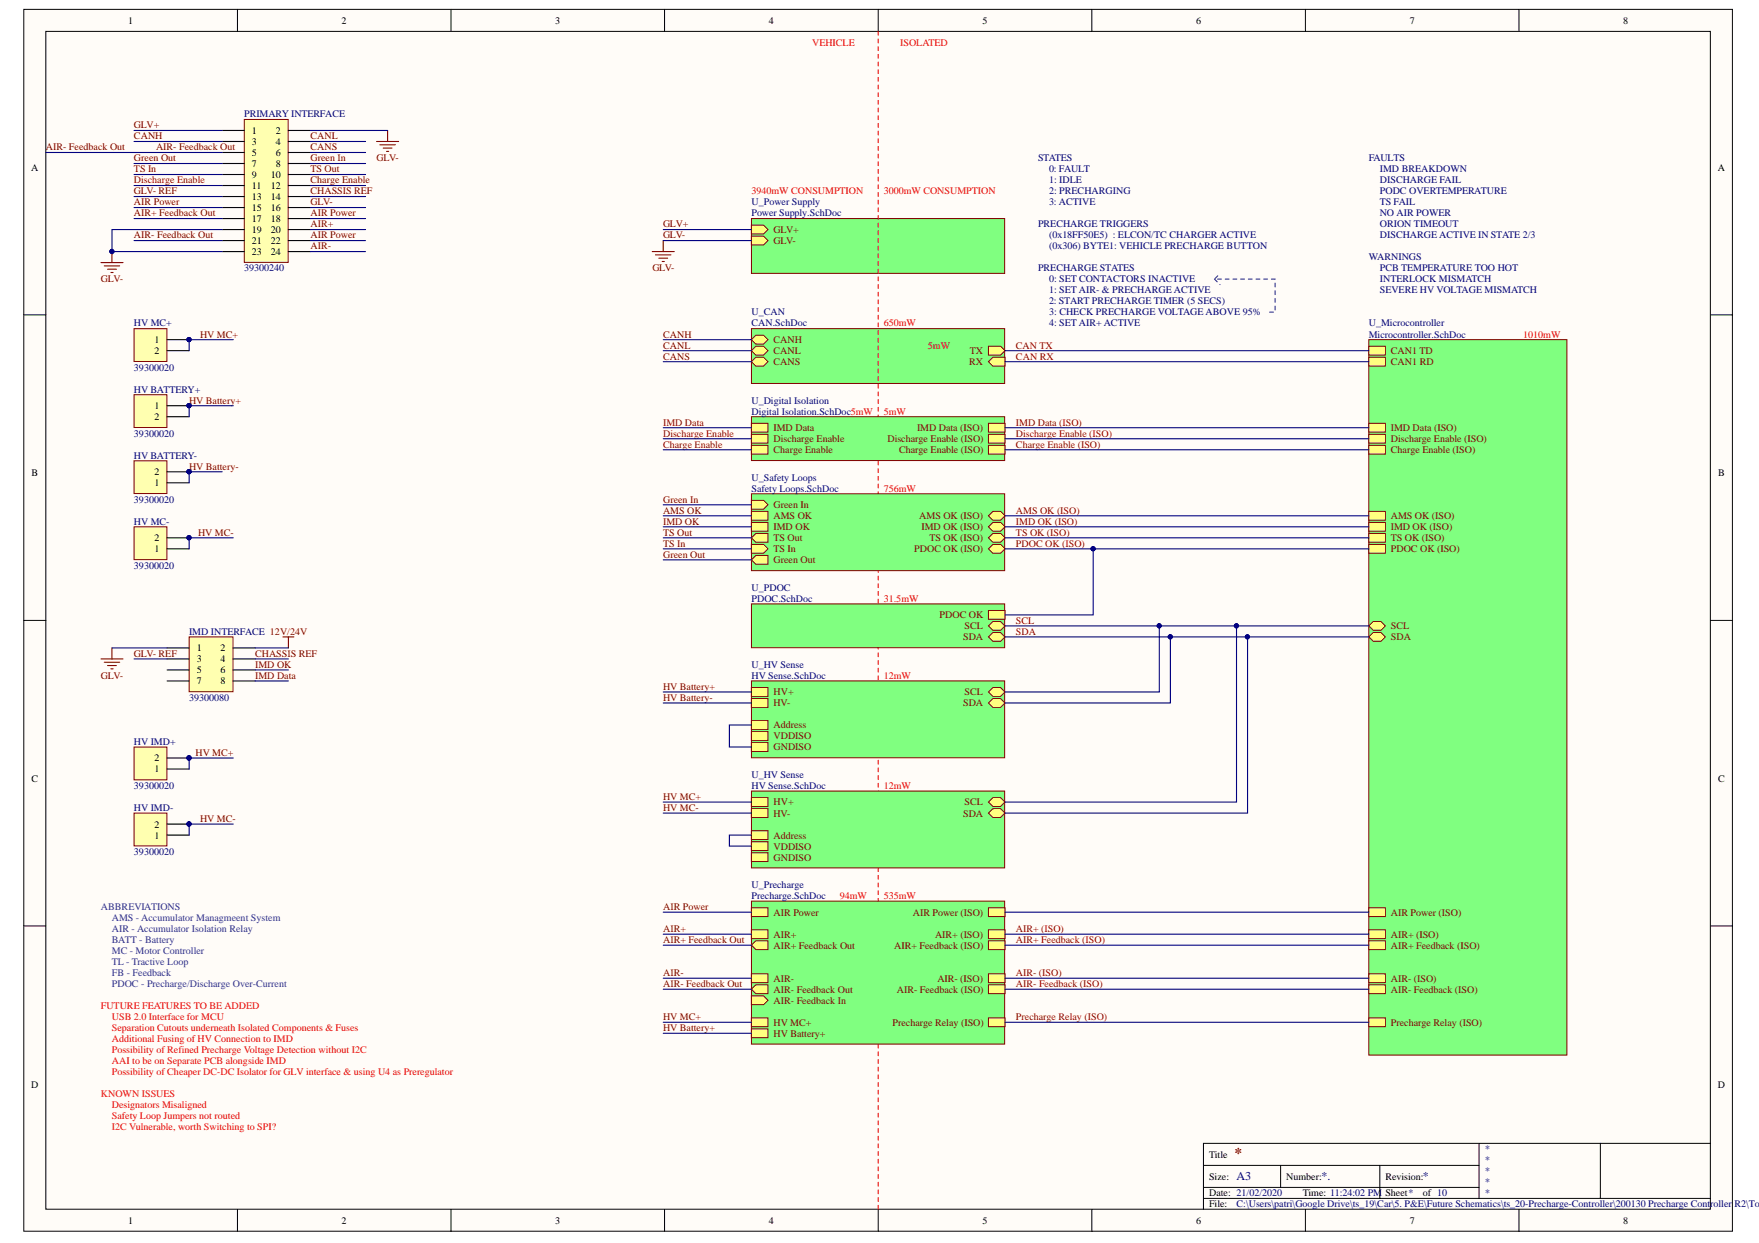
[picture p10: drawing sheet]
<svg xmlns="http://www.w3.org/2000/svg" width="297mm" height="210mm" viewBox="0 0 297 210" stroke-linecap="round" stroke-linejoin="round" font-family="sans-serif">
<defs><g id="words">
<text font-size="2.5" fill="#800000" x="208.4" y="195.5">*</text>
<g font-size="2" fill="#000080">
<text x="208.8" y="199.3">A3</text>
<text x="223.2" y="199.3">*.</text>
<text x="240.3" y="199.3">*</text>
</g>
<g font-size="1.7">
<text x="21.7" y="4">1</text>
<text x="57.7" y="4">2</text>
<text x="93.8" y="4">3</text>
<text x="129.8" y="4">4</text>
<text x="165.9" y="4">5</text>
<text x="202" y="4">6</text>
<text x="238" y="4">7</text>
<text x="274.1" y="4">8</text>
<text x="42.5" y="22.6">1</text>
<text x="46.6" y="22.6">2</text>
<text x="5.3" y="28.9">A</text>
<text x="42.5" y="24.5">3</text>
<text x="42.5" y="26.3">5</text>
<text x="42.5" y="28.2">7</text>
<text x="46.6" y="24.5">4</text>
<text x="46.6" y="26.3">6</text>
<text x="46.6" y="28.2">8</text>
<text x="290.1" y="28.9">A</text>
<text x="42.5" y="30">9</text>
<text x="42.5" y="31.9">11</text>
<text x="42.5" y="33.7">13</text>
<text x="42.5" y="35.6">15</text>
<text x="45.7" y="30">10</text>
<text x="45.7" y="31.9">12</text>
<text x="45.7" y="33.7">14</text>
<text x="45.7" y="35.6">16</text>
<text x="42.5" y="37.5">17</text>
<text x="42.5" y="39.3">19</text>
<text x="42.5" y="41.2">21</text>
<text x="45.7" y="37.5">18</text>
<text x="45.7" y="39.3">20</text>
<text x="45.7" y="41.2">22</text>
<text x="42.5" y="43">23</text>
<text x="45.7" y="43">24</text>
<text x="26.1" y="57.9">1</text>
<text x="26.1" y="59.8">2</text>
<text x="26.1" y="69.1">1</text>
<text x="26.1" y="71">2</text>
<text x="5.3" y="80.5">B</text>
<text x="26.1" y="82.1">1</text>
<text x="26.1" y="80.2">2</text>
<text x="290.2" y="80.5">B</text>
<text x="26.1" y="93.3">1</text>
<text x="26.1" y="91.4">2</text>
<text x="33.2" y="110">1</text>
<text x="33.2" y="111.8">3</text>
<text x="33.2" y="113.7">5</text>
<text x="37.3" y="110">2</text>
<text x="37.3" y="111.8">4</text>
<text x="37.3" y="113.7">6</text>
<text x="33.2" y="115.5">7</text>
<text x="37.3" y="115.5">8</text>
<text x="26.1" y="130.4">1</text>
<text x="26.1" y="128.6">2</text>
<text x="5.3" y="132.1">C</text>
<text x="290.2" y="132.1">C</text>
<text x="26.1" y="141.6">1</text>
<text x="26.1" y="139.7">2</text>
<text x="5.3" y="183.7">D</text>
<text x="290.1" y="183.7">D</text>
<text x="204.2" y="195.5">Title</text>
<text x="204.2" y="199.2">Size:</text>
<text x="204.2" y="202">Date: 21/02/2020</text>
<text x="204.2" y="203.9">File:</text>
<text x="217.2" y="199.2">Number:</text>
<text x="220" y="202">Time: 11:24:02 PM</text>
<text x="233.9" y="199.2">Revision:</text>
<text x="233.9" y="202">Sheet*</text>
<text x="240.3" y="202">of 10</text>
<text x="21.7" y="206.6">1</text>
<text x="57.7" y="206.6">2</text>
<text x="93.8" y="206.6">3</text>
<text x="129.8" y="206.6">4</text>
<text x="165.9" y="206.6">5</text>
<text x="202" y="206.6">6</text>
<text x="238" y="206.6">7</text>
<text x="274.1" y="206.6">8</text>
</g>
<g font-size="1.7" fill="#f00">
<text x="137.1" y="7.7">VEHICLE</text>
<text x="152" y="7.7">ISOLATED</text>
<text x="126.9" y="32.8">3940mW CONSUMPTION</text>
<text x="149.2" y="32.8">3000mW CONSUMPTION</text>
<text x="149.2" y="55.1">650mW</text>
<text x="156.7" y="58.9">5mW</text>
<text x="257.2" y="57">1010mW</text>
<text x="149.2" y="70">5mW</text>
<text x="149.2" y="83">756mW</text>
<text x="149.2" y="101.6">31.5mW</text>
<text x="149.2" y="114.6">12mW</text>
<text x="149.2" y="133.2">12mW</text>
<text x="141.8" y="151.8">94mW</text>
<text x="149.2" y="151.8">535mW</text>
<text x="17" y="170.4">FUTURE FEATURES TO BE ADDED</text>
<text x="18.9" y="172.3">USB 2.0 Interface for MCU</text>
<text x="18.9" y="174.1">Separation Cutouts underneath Isolated Components &amp; Fuses</text>
<text x="18.9" y="176">Additional Fusing of HV Connection to IMD</text>
<text x="18.9" y="177.8">Possibility of Refined Precharge Voltage Detection without I2C</text>
<text x="18.9" y="179.7">AAI to be on Separate PCB alongside IMD</text>
<text x="17" y="185.3">KNOWN ISSUES</text>
<text x="18.9" y="181.6">Possibility of Cheaper DC-DC Isolator for GLV interface &amp; using U4 as Preregulator</text>
<text x="18.9" y="187.1">Designators Misaligned</text>
<text x="18.9" y="189">Safety Loop Jumpers not routed</text>
<text x="18.9" y="190.8">I2C Vulnerable, worth Switching to SPI?</text>
</g>
<g font-size="1.7" fill="#800000">
<text x="22.6" y="21.7">GLV+</text>
<text x="22.6" y="23.5">CANH</text>
<text x="52.4" y="23.5">CANL</text>
<text x="7.7" y="25.4">AIR- Feedback Out</text>
<text x="22.6" y="27.2">Green Out</text>
<text x="22.6" y="29.1">TS In</text>
<text x="26.3" y="25.4">AIR- Feedback Out</text>
<text x="52.4" y="27.2">Green In</text>
<text x="52.4" y="29.1">TS Out</text>
<text x="52.4" y="25.4">CANS</text>
<text x="63.6" y="27.2">GLV-</text>
<text x="22.6" y="32.8">GLV- REF</text>
<text x="22.6" y="34.7">AIR Power</text>
<text x="52.4" y="31">Charge Enable</text>
<text x="52.4" y="32.8">CHASSIS REF</text>
<text x="52.4" y="34.7">GLV-</text>
<text x="22.6" y="36.5">AIR+ Feedback Out</text>
<text x="22.6" y="40.2">AIR- Feedback Out</text>
<text x="52.4" y="36.5">AIR Power</text>
<text x="52.4" y="38.4">AIR+</text>
<text x="52.4" y="40.2">AIR Power</text>
<text x="112" y="38.4">GLV+</text>
<text x="112" y="40.2">GLV-</text>
<text x="130.6" y="39.3">GLV+</text>
<text x="130.6" y="41.2">GLV-</text>
<text x="17" y="47.7">GLV-</text>
<text x="52.4" y="42.1">AIR-</text>
<text x="110.2" y="45.8">GLV-</text>
<text x="33.8" y="57">HV MC+</text>
<text x="112" y="57">CANH</text>
<text x="112" y="58.9">CANL</text>
<text x="130.6" y="57.9">CANH</text>
<text x="130.6" y="59.8">CANL</text>
<text x="163.7" y="59.8">TX</text>
<text x="234.9" y="59.8">CAN1 TD</text>
<text x="112" y="60.7">CANS</text>
<text x="130.6" y="61.7">CANS</text>
<text x="163.7" y="61.7">RX</text>
<text x="234.9" y="61.7">CAN1 RD</text>
<text x="31.9" y="68.2">HV Battery+</text>
<text x="130.6" y="72.8">IMD Data</text>
<text x="130.6" y="74.7">Discharge Enable</text>
<text x="130.6" y="76.5">Charge Enable</text>
<text x="149.9" y="74.7">Discharge Enable (ISO)</text>
<text x="151.8" y="76.5">Charge Enable (ISO)</text>
<text x="154.9" y="72.8">IMD Data (ISO)</text>
<text x="234.9" y="72.8">IMD Data (ISO)</text>
<text x="234.9" y="74.7">Discharge Enable (ISO)</text>
<text x="234.9" y="76.5">Charge Enable (ISO)</text>
<text x="31.9" y="79.3">HV Battery-</text>
<text x="112" y="84.9">Green In</text>
<text x="112" y="86.7">AMS OK</text>
<text x="112" y="88.6">IMD OK</text>
<text x="130.6" y="87.7">AMS OK</text>
<text x="130.6" y="85.8">Green In</text>
<text x="130.6" y="89.5">IMD OK</text>
<text x="155.2" y="87.7">AMS OK (ISO)</text>
<text x="155.6" y="89.5">IMD OK (ISO)</text>
<text x="234.9" y="89.5">IMD OK (ISO)</text>
<text x="234.9" y="87.7">AMS OK (ISO)</text>
<text x="33.5" y="90.5">HV MC-</text>
<text x="112" y="94.2">Green Out</text>
<text x="112" y="90.5">TS Out</text>
<text x="112" y="92.3">TS In</text>
<text x="130.6" y="91.4">TS Out</text>
<text x="130.6" y="93.3">TS In</text>
<text x="130.6" y="95.1">Green Out</text>
<text x="154.4" y="93.3">PDOC OK (ISO)</text>
<text x="156.9" y="91.4">TS OK (ISO)</text>
<text x="234.9" y="93.3">PDOC OK (ISO)</text>
<text x="234.9" y="91.4">TS OK (ISO)</text>
<text x="158.7" y="104.4">PDOC OK</text>
<text x="162.9" y="106.3">SCL</text>
<text x="234.9" y="106.3">SCL</text>
<text x="22.6" y="110.9">GLV- REF</text>
<text x="43.1" y="112.8">IMD OK</text>
<text x="43.1" y="110.9">CHASSIS REF</text>
<text x="162.6" y="108.1">SDA</text>
<text x="234.9" y="108.1">SDA</text>
<text x="17" y="114.6">GLV-</text>
<text x="43.1" y="114.6">IMD Data</text>
<text x="112" y="116.5">HV Battery+</text>
<text x="112" y="118.3">HV Battery-</text>
<text x="130.6" y="117.4">HV+</text>
<text x="130.6" y="119.3">HV-</text>
<text x="162.6" y="119.3">SDA</text>
<text x="162.9" y="117.4">SCL</text>
<text x="130.6" y="123">Address</text>
<text x="130.6" y="124.8">VDDISO</text>
<text x="33" y="127.6">HV MC+</text>
<text x="130.6" y="126.7">GNDISO</text>
<text x="112" y="135.1">HV MC+</text>
<text x="112" y="137">HV MC-</text>
<text x="130.6" y="136">HV+</text>
<text x="130.6" y="137.9">HV-</text>
<text x="162.6" y="137.9">SDA</text>
<text x="162.9" y="136">SCL</text>
<text x="33.8" y="138.8">HV MC-</text>
<text x="130.6" y="141.6">Address</text>
<text x="130.6" y="143.5">VDDISO</text>
<text x="130.6" y="145.3">GNDISO</text>
<text x="112" y="153.7">AIR Power</text>
<text x="130.6" y="154.6">AIR Power</text>
<text x="154.1" y="154.6">AIR Power (ISO)</text>
<text x="234.9" y="154.6">AIR Power (ISO)</text>
<text x="112" y="157.4">AIR+</text>
<text x="112" y="159.3">AIR+ Feedback Out</text>
<text x="130.6" y="158.3">AIR+</text>
<text x="130.6" y="160.2">AIR+ Feedback Out</text>
<text x="151" y="160.2">AIR+ Feedback (ISO)</text>
<text x="157.9" y="158.3">AIR+ (ISO)</text>
<text x="234.9" y="160.2">AIR+ Feedback (ISO)</text>
<text x="234.9" y="158.3">AIR+ (ISO)</text>
<text x="112" y="164.8">AIR-</text>
<text x="112" y="166.7">AIR- Feedback Out</text>
<text x="130.6" y="167.6">AIR- Feedback Out</text>
<text x="130.6" y="165.8">AIR-</text>
<text x="151.4" y="167.6">AIR- Feedback (ISO)</text>
<text x="158.3" y="165.8">AIR- (ISO)</text>
<text x="234.9" y="167.6">AIR- Feedback (ISO)</text>
<text x="234.9" y="165.8">AIR- (ISO)</text>
<text x="112" y="172.3">HV MC+</text>
<text x="130.6" y="169.5">AIR- Feedback In</text>
<text x="130.6" y="173.2">HV MC+</text>
<text x="150.7" y="173.2">Precharge Relay (ISO)</text>
<text x="234.9" y="173.2">Precharge Relay (ISO)</text>
<text x="112" y="174.1">HV Battery+</text>
<text x="130.6" y="175.1">HV Battery+</text>
</g>
<g font-size="1.7" fill="#000080">
<text x="41.2" y="19.8">PRIMARY INTERFACE</text>
<text x="175.3" y="27.2">STATES</text>
<text x="177.2" y="29.1">0: FAULT</text>
<text x="231.2" y="27.2">FAULTS</text>
<text x="233" y="29.1">IMD BREAKDOWN</text>
<text x="126.9" y="34.7">U_Power Supply</text>
<text x="177.2" y="31">1: IDLE</text>
<text x="177.2" y="32.8">2: PRECHARGING</text>
<text x="177.2" y="34.7">3: ACTIVE</text>
<text x="233" y="31">DISCHARGE FAIL</text>
<text x="233" y="32.8">PODC OVERTEMPERATURE</text>
<text x="233" y="34.7">TS FAIL</text>
<text x="126.9" y="36.5">Power Supply.SchDoc</text>
<text x="175.3" y="38.4">PRECHARGE TRIGGERS</text>
<text x="177.2" y="40.2">(0x18FF50E5) : ELCON/TC CHARGER ACTIVE</text>
<text x="233" y="36.5">NO AIR POWER</text>
<text x="233" y="38.4">ORION TIMEOUT</text>
<text x="233" y="40.2">DISCHARGE ACTIVE IN STATE 2/3</text>
<text x="41.2" y="45.8">39300240</text>
<text x="175.3" y="45.8">PRECHARGE STATES</text>
<text x="177.2" y="47.7">0: SET CONTACTORS INACTIVE</text>
<text x="177.2" y="42.1">(0x306) BYTE1: VEHICLE PRECHARGE BUTTON</text>
<text x="231.2" y="44">WARNINGS</text>
<text x="233" y="45.8">PCB TEMPERATURE TOO HOT</text>
<text x="233" y="47.7">INTERLOCK MISMATCH</text>
<text x="126.9" y="53.3">U_CAN</text>
<text x="177.2" y="49.5">1: SET AIR- &amp; PRECHARGE ACTIVE</text>
<text x="177.2" y="51.4">2: START PRECHARGE TIMER (5 SECS)</text>
<text x="177.2" y="53.3">3: CHECK PRECHARGE VOLTAGE ABOVE 95%</text>
<text x="233" y="49.5">SEVERE HV VOLTAGE MISMATCH</text>
<text x="22.6" y="55.1">HV MC+</text>
<text x="126.9" y="55.1">CAN.SchDoc</text>
<text x="177.2" y="55.1">4: SET AIR+ ACTIVE</text>
<text x="231.2" y="55.1">U_Microcontroller</text>
<text x="231.2" y="57">Microcontroller.SchDoc</text>
<text x="22.6" y="62.6">39300020</text>
<text x="22.6" y="66.3">HV BATTERY+</text>
<text x="126.9" y="68.2">U_Digital Isolation</text>
<text x="126.9" y="70">Digital Isolation.SchDoc5mW</text>
<text x="22.6" y="73.7">39300020</text>
<text x="22.6" y="77.5">HV BATTERY-</text>
<text x="126.9" y="81.2">U_Safety Loops</text>
<text x="126.9" y="83">Safety Loops.SchDoc</text>
<text x="22.6" y="84.9">39300020</text>
<text x="22.6" y="88.6">HV MC-</text>
<text x="22.6" y="96">39300020</text>
<text x="126.9" y="99.8">U_PDOC</text>
<text x="126.9" y="101.6">PDOC.SchDoc</text>
<text x="31.9" y="107.2">IMD INTERFACE 12V/24V</text>
<text x="126.9" y="112.8">U_HV Sense</text>
<text x="31.9" y="118.3">39300080</text>
<text x="126.9" y="114.6">HV Sense.SchDoc</text>
<text x="22.6" y="125.8">HV IMD+</text>
<text x="126.9" y="131.3">U_HV Sense</text>
<text x="22.6" y="137">HV IMD-</text>
<text x="22.6" y="133.2">39300020</text>
<text x="126.9" y="133.2">HV Sense.SchDoc</text>
<text x="22.6" y="144.4">39300020</text>
<text x="126.9" y="150">U_Precharge</text>
<text x="126.9" y="151.8">Precharge.SchDoc</text>
<text x="250.7" y="194.6">*</text>
<text x="250.7" y="196.4">*</text>
<text x="208.8" y="203.9">C:\Users\patri\Google Drive\ts_19\Car\5. P&amp;E\Future Schematics\ts_20-Precharge-Controller\200130 Precharge Controller R2\Top</text>
<text x="250.7" y="198.3">*</text>
<text x="250.7" y="200.1">*</text>
<text x="250.7" y="202">*</text>
</g>
<g font-size="1.7" fill="#900">
<text x="22.6" y="31">Discharge Enable</text>
<text x="171.6" y="58.9">CAN TX</text>
<text x="171.6" y="60.7">CAN RX</text>
<text x="112" y="71.9">IMD Data</text>
<text x="171.6" y="71.9">IMD Data (ISO)</text>
<text x="112" y="73.7">Discharge Enable</text>
<text x="112" y="75.6">Charge Enable</text>
<text x="171.6" y="73.7">Discharge Enable (ISO)</text>
<text x="171.6" y="75.6">Charge Enable (ISO)</text>
<text x="171.6" y="86.7">AMS OK (ISO)</text>
<text x="171.6" y="88.6">IMD OK (ISO)</text>
<text x="171.6" y="90.5">TS OK (ISO)</text>
<text x="171.6" y="92.3">PDOC OK (ISO)</text>
<text x="171.6" y="105.3">SCL</text>
<text x="171.6" y="107.2">SDA</text>
<text x="171.6" y="157.4">AIR+ (ISO)</text>
<text x="171.6" y="159.3">AIR+ Feedback (ISO)</text>
<text x="171.6" y="164.8">AIR- (ISO)</text>
<text x="171.6" y="166.7">AIR- Feedback (ISO)</text>
<text x="171.6" y="172.3">Precharge Relay (ISO)</text>
</g>
<g font-size="1.7" fill="#1c4587">
<text x="17" y="153.7">ABBREVIATIONS</text>
<text x="18.9" y="155.5">AMS - Accumulator Managmeent System</text>
<text x="18.9" y="159.3">BATT - Battery</text>
<text x="18.9" y="161.1">MC - Motor Controller</text>
<text x="18.9" y="157.4">AIR - Accumulator Isolation Relay</text>
<text x="18.9" y="166.7">PDOC - Precharge/Discharge Over-Current</text>
<text x="18.9" y="163">TL - Tractive Loop</text>
<text x="18.9" y="164.8">FB - Feedback</text>
</g>
</g></defs>
<g fill="#fffcf8" stroke="#000" stroke-width=".17">
<path d="M4 1.6h288.5v206.3h-288.5z"/>
<path d="M7.7 5.3h281.1v198.9h-281.1z"/>
</g>
<g fill="none" stroke="#000" stroke-width=".17">
<path d="M40.1 1.6v3.7M76.2 1.6v3.7M112.2 1.6v3.7M148.3 1.6v3.7M184.4 1.6v3.7M220.4 1.6v3.7M256.5 1.6v3.7M4 53.2h3.7M288.9 53.2h3.7M4 104.8h3.7M288.9 104.8h3.7M4 156.4h3.7"/>
<path d="M288.9 156.4h3.7M203.2 196.8h46.6M216.3 196.8v3.7M233 196.8v5.6M249.8 193.1v9.3M270.2 193.1h-67v11.1M288.9 193.1h-18.7v9.3M40.1 204.2v3.8M76.2 204.2v3.8M112.2 204.2v3.8M148.3 204.2v3.8M184.4 204.2v3.8"/>
<path d="M203.2 202.4h85.7M203.2 200.5h46.6M220.4 204.2v3.8M256.5 204.2v3.8"/>
</g>
<path d="M126.9 55.5h42.8v9.3h-42.8z" fill="#80ff80" stroke="#800000" stroke-width=".17"/>
<path d="M126.9 57.4l.7-.8h1.3l.8 .8-.8 .7h-1.3z" fill-rule="evenodd" fill="#ffff80"/>
<path d="M126.9 57.4l.7-.8h1.3l.8 .8-.8 .7h-1.3z" fill="none" stroke="#800000" stroke-width=".17"/>
<path d="M126.9 59.2l.7-.7h1.3l.8 .7-.8 .8h-1.3z" fill-rule="evenodd" fill="#ffff80"/>
<path d="M126.9 59.2l.7-.7h1.3l.8 .7-.8 .8h-1.3z" fill="none" stroke="#800000" stroke-width=".17"/>
<path d="M126.9 61.1l.7-.8h1.3l.8 .8-.8 .7h-1.3z" fill-rule="evenodd" fill="#ffff80"/>
<path d="M126.9 61.1l.7-.8h1.3l.8 .8-.8 .7h-1.3z" fill="none" stroke="#800000" stroke-width=".17"/>
<path d="M166.9 61.1l.8-.8h2v1.5h-2z" fill-rule="evenodd" fill="#ffff80"/>
<path d="M166.9 61.1l.8-.8h2v1.5h-2z" fill="none" stroke="#800000" stroke-width=".17"/>
<path d="M166.9 58.5h2.1l.7 .7-.7 .8h-2.1z" fill-rule="evenodd" fill="#ffff80"/>
<path d="M166.9 58.5h2.1l.7 .7-.7 .8h-2.1z" fill="none" stroke="#800000" stroke-width=".17"/>
<path d="M126.9 36.9h42.8v9.3h-42.8z" fill="#80ff80" stroke="#800000" stroke-width=".17"/>
<path d="M126.9 38h2l.8 .8-.8 .7h-2z" fill-rule="evenodd" fill="#ffff80"/>
<path d="M126.9 38h2l.8 .8-.8 .7h-2z" fill="none" stroke="#800000" stroke-width=".17"/>
<path d="M126.9 39.9h2l.8 .7-.8 .8h-2z" fill-rule="evenodd" fill="#ffff80"/>
<path d="M126.9 39.9h2l.8 .7-.8 .8h-2z" fill="none" stroke="#800000" stroke-width=".17"/>
<path d="M148.3 5.3v198.9" fill="none" stroke="#f00" stroke-width=".19" stroke-dasharray=".6 .6"/>
<path d="M205.1 47.1l.9 1M214.4 52.7h.9v-5.6h-10.2l.9-.9" fill="none" stroke="#1c4587" stroke-width=".19" stroke-dasharray=".6 .6"/>
<path d="M22.6 66.7h5.6v5.5h-5.6z" fill="#ffffb0" stroke="#800000" stroke-width=".17"/>
<path d="M28.2 68.5h3.7M28.2 70.4h3.7" fill="none" stroke="#000" stroke-width=".19"/>
<circle cx="31.9" cy="68.5" r=".35" fill="#000080" stroke="#000080" stroke-width=".17"/>
<path d="M22.6 55.5h5.6v5.5h-5.6z" fill="#ffffb0" stroke="#800000" stroke-width=".17"/>
<path d="M28.2 57.4h3.7M28.2 59.2h3.7" fill="none" stroke="#000" stroke-width=".19"/>
<circle cx="31.9" cy="57.3" r=".35" fill="#000080" stroke="#000080" stroke-width=".17"/>
<path d="M31.9 107.6h7.5v9.2h-7.5z" fill="#ffffb0" stroke="#800000" stroke-width=".17"/>
<path d="M28.2 109.4h3.7M28.2 111.3h3.7M28.2 113.1h3.7M28.2 115h3.7M39.4 109.4h3.7M39.4 111.3h3.7M39.4 113.1h3.7M39.4 115h3.7" fill="none" stroke="#000" stroke-width=".19"/>
<path d="M22.6 77.8h5.6v5.5h-5.6z" fill="#ffffb0" stroke="#800000" stroke-width=".17"/>
<path d="M28.2 79.7h3.7M28.2 81.5h3.7" fill="none" stroke="#000" stroke-width=".19"/>
<circle cx="31.9" cy="79.6" r=".35" fill="#000080" stroke="#000080" stroke-width=".17"/>
<path d="M22.6 89h5.6v5.5h-5.6z" fill="#ffffb0" stroke="#800000" stroke-width=".17"/>
<path d="M28.2 92.7h3.7M28.2 90.8h3.7" fill="none" stroke="#000" stroke-width=".19"/>
<circle cx="31.9" cy="90.8" r=".35" fill="#000080" stroke="#000080" stroke-width=".17"/>
<path d="M22.6 137.3h5.6v5.5h-5.6z" fill="#ffffb0" stroke="#800000" stroke-width=".17"/>
<path d="M28.2 139.2h3.7M28.2 141h3.7" fill="none" stroke="#000" stroke-width=".19"/>
<circle cx="31.9" cy="139.1" r=".35" fill="#000080" stroke="#000080" stroke-width=".17"/>
<path d="M22.6 126.1h5.6v5.6h-5.6z" fill="#ffffb0" stroke="#800000" stroke-width=".17"/>
<path d="M28.2 129.9h3.7M28.2 128h3.7" fill="none" stroke="#000" stroke-width=".19"/>
<circle cx="31.9" cy="128" r=".35" fill="#000080" stroke="#000080" stroke-width=".17"/>
<path d="M41.3 20.2h7.4v24.1h-7.4z" fill="#ffffb0" stroke="#800000" stroke-width=".17"/>
<g fill="none" stroke="#000" stroke-width=".19">
<path d="M37.5 22h3.8M37.5 23.9h3.8M37.5 25.8h3.8M37.5 27.6h3.8M37.5 29.5h3.8M37.5 31.3h3.8M37.5 33.2h3.8M37.5 35h3.8M37.5 36.9h3.8M37.5 38.8h3.8M48.7 22h3.7M48.7 23.9h3.7"/>
<path d="M48.7 25.8h3.7M48.7 27.6h3.7M48.7 29.5h3.7M48.7 31.3h3.7M48.7 33.2h3.7M48.7 35h3.7M48.7 36.9h3.7M48.7 38.8h3.7M37.5 40.6h3.8M37.5 42.5h3.8M48.7 40.6h3.7M48.7 42.5h3.7"/>
</g>
<g fill="#000080" stroke="#000080" stroke-width=".17">
<circle cx="31.9" cy="68.5" r=".35"/>
<circle cx="31.9" cy="79.6" r=".35"/>
</g>
<path d="M126.9 83.4h42.8v13h-42.8z" fill="#80ff80" stroke="#800000" stroke-width=".17"/>
<path d="M126.9 86.4h2.8v1.4h-2.8z" fill-rule="evenodd" fill="#ffff80"/>
<path d="M126.9 86.4h2.8v1.4h-2.8z" fill="none" stroke="#800000" stroke-width=".17"/>
<path d="M166.9 89l.8-.8h1.3l.7 .8-.7 .7h-1.3z" fill-rule="evenodd" fill="#ffff80"/>
<path d="M166.9 89l.8-.8h1.3l.7 .8-.7 .7h-1.3z" fill="none" stroke="#800000" stroke-width=".17"/>
<path d="M166.9 87.1l.8-.7h1.3l.7 .7-.7 .7h-1.3z" fill-rule="evenodd" fill="#ffff80"/>
<path d="M166.9 87.1l.8-.7h1.3l.7 .7-.7 .7h-1.3z" fill="none" stroke="#800000" stroke-width=".17"/>
<path d="M166.9 92.7l.8-.8h1.3l.7 .8-.7 .7h-1.3z" fill-rule="evenodd" fill="#ffff80"/>
<path d="M166.9 92.7l.8-.8h1.3l.7 .8-.7 .7h-1.3z" fill="none" stroke="#800000" stroke-width=".17"/>
<path d="M166.9 90.8l.8-.7h1.3l.7 .7-.7 .8h-1.3z" fill-rule="evenodd" fill="#ffff80"/>
<path d="M166.9 90.8l.8-.7h1.3l.7 .7-.7 .8h-1.3z" fill="none" stroke="#800000" stroke-width=".17"/>
<path d="M126.9 84.5h2l.8 .7-.8 .8h-2z" fill-rule="evenodd" fill="#ffff80"/>
<path d="M126.9 84.5h2l.8 .7-.8 .8h-2z" fill="none" stroke="#800000" stroke-width=".17"/>
<path d="M126.9 88.2h2.8v1.5h-2.8z" fill-rule="evenodd" fill="#ffff80"/>
<path d="M126.9 88.2h2.8v1.5h-2.8z" fill="none" stroke="#800000" stroke-width=".17"/>
<path d="M126.9 90.8l.7-.7h2.1v1.5h-2.1z" fill-rule="evenodd" fill="#ffff80"/>
<path d="M126.9 90.8l.7-.7h2.1v1.5h-2.1z" fill="none" stroke="#800000" stroke-width=".17"/>
<path d="M126.9 91.9h2l.8 .8-.8 .7h-2z" fill-rule="evenodd" fill="#ffff80"/>
<path d="M126.9 91.9h2l.8 .8-.8 .7h-2z" fill="none" stroke="#800000" stroke-width=".17"/>
<path d="M126.9 94.5l.7-.7h2.1v1.5h-2.1z" fill-rule="evenodd" fill="#ffff80"/>
<path d="M126.9 94.5l.7-.7h2.1v1.5h-2.1z" fill="none" stroke="#800000" stroke-width=".17"/>
<path d="M126.9 115h42.8v13h-42.8z" fill="#80ff80" stroke="#800000" stroke-width=".17"/>
<path d="M126.9 116.1h2.8v1.5h-2.8z" fill-rule="evenodd" fill="#ffff80"/>
<path d="M126.9 116.1h2.8v1.5h-2.8z" fill="none" stroke="#800000" stroke-width=".17"/>
<path d="M126.9 118h2.8v1.5h-2.8z" fill-rule="evenodd" fill="#ffff80"/>
<path d="M126.9 118h2.8v1.5h-2.8z" fill="none" stroke="#800000" stroke-width=".17"/>
<path d="M166.9 116.9l.8-.8h1.3l.7 .8-.7 .7h-1.3z" fill-rule="evenodd" fill="#ffff80"/>
<path d="M166.9 116.9l.8-.8h1.3l.7 .8-.7 .7h-1.3z" fill="none" stroke="#800000" stroke-width=".17"/>
<path d="M166.9 118.7l.8-.7h1.3l.7 .7-.7 .8h-1.3z" fill-rule="evenodd" fill="#ffff80"/>
<path d="M166.9 118.7l.8-.7h1.3l.7 .7-.7 .8h-1.3z" fill="none" stroke="#800000" stroke-width=".17"/>
<path d="M126.9 121.7h2.8v1.5h-2.8z" fill-rule="evenodd" fill="#ffff80"/>
<path d="M126.9 121.7h2.8v1.5h-2.8z" fill="none" stroke="#800000" stroke-width=".17"/>
<path d="M126.9 123.5h2.8v1.5h-2.8z" fill-rule="evenodd" fill="#ffff80"/>
<path d="M126.9 123.5h2.8v1.5h-2.8z" fill="none" stroke="#800000" stroke-width=".17"/>
<path d="M126.9 125.4h2.8v1.5h-2.8z" fill-rule="evenodd" fill="#ffff80"/>
<path d="M126.9 125.4h2.8v1.5h-2.8z" fill="none" stroke="#800000" stroke-width=".17"/>
<path d="M126.9 133.6h42.8v13h-42.8z" fill="#80ff80" stroke="#800000" stroke-width=".17"/>
<path d="M126.9 134.7h2.8v1.5h-2.8z" fill-rule="evenodd" fill="#ffff80"/>
<path d="M126.9 134.7h2.8v1.5h-2.8z" fill="none" stroke="#800000" stroke-width=".17"/>
<path d="M126.9 136.6h2.8v1.4h-2.8z" fill-rule="evenodd" fill="#ffff80"/>
<path d="M126.9 136.6h2.8v1.4h-2.8z" fill="none" stroke="#800000" stroke-width=".17"/>
<path d="M166.9 135.4l.8-.7h1.3l.7 .7-.7 .8h-1.3z" fill-rule="evenodd" fill="#ffff80"/>
<path d="M166.9 135.4l.8-.7h1.3l.7 .7-.7 .8h-1.3z" fill="none" stroke="#800000" stroke-width=".17"/>
<path d="M166.9 137.3l.8-.7h1.3l.7 .7-.7 .7h-1.3z" fill-rule="evenodd" fill="#ffff80"/>
<path d="M166.9 137.3l.8-.7h1.3l.7 .7-.7 .7h-1.3z" fill="none" stroke="#800000" stroke-width=".17"/>
<path d="M126.9 140.3h2.8v1.5h-2.8z" fill-rule="evenodd" fill="#ffff80"/>
<path d="M126.9 140.3h2.8v1.5h-2.8z" fill="none" stroke="#800000" stroke-width=".17"/>
<path d="M126.9 142.1h2.8v1.5h-2.8z" fill-rule="evenodd" fill="#ffff80"/>
<path d="M126.9 142.1h2.8v1.5h-2.8z" fill="none" stroke="#800000" stroke-width=".17"/>
<path d="M126.9 144h2.8v1.5h-2.8z" fill-rule="evenodd" fill="#ffff80"/>
<path d="M126.9 144h2.8v1.5h-2.8z" fill="none" stroke="#800000" stroke-width=".17"/>
<path d="M126.9 152.2h42.8v24.1h-42.8z" fill="#80ff80" stroke="#800000" stroke-width=".17"/>
<path d="M126.9 153.3h2.8v1.5h-2.8z" fill-rule="evenodd" fill="#ffff80"/>
<path d="M126.9 153.3h2.8v1.5h-2.8z" fill="none" stroke="#800000" stroke-width=".17"/>
<path d="M166.9 164.4h2.8v1.5h-2.8z" fill-rule="evenodd" fill="#ffff80"/>
<path d="M166.9 164.4h2.8v1.5h-2.8z" fill="none" stroke="#800000" stroke-width=".17"/>
<path d="M126.9 167l.7-.7h2.1v1.5h-2.1z" fill-rule="evenodd" fill="#ffff80"/>
<path d="M126.9 167l.7-.7h2.1v1.5h-2.1z" fill="none" stroke="#800000" stroke-width=".17"/>
<path d="M166.9 166.3h2.8v1.5h-2.8z" fill-rule="evenodd" fill="#ffff80"/>
<path d="M166.9 166.3h2.8v1.5h-2.8z" fill="none" stroke="#800000" stroke-width=".17"/>
<path d="M126.9 164.4h2.8v1.5h-2.8z" fill-rule="evenodd" fill="#ffff80"/>
<path d="M126.9 164.4h2.8v1.5h-2.8z" fill="none" stroke="#800000" stroke-width=".17"/>
<path d="M126.9 168.2h2l.8 .7-.8 .8h-2z" fill-rule="evenodd" fill="#ffff80"/>
<path d="M126.9 168.2h2l.8 .7-.8 .8h-2z" fill="none" stroke="#800000" stroke-width=".17"/>
<path d="M126.9 157h2.8v1.5h-2.8z" fill-rule="evenodd" fill="#ffff80"/>
<path d="M126.9 157h2.8v1.5h-2.8z" fill="none" stroke="#800000" stroke-width=".17"/>
<path d="M126.9 159.6l.7-.7h2.1v1.5h-2.1z" fill-rule="evenodd" fill="#ffff80"/>
<path d="M126.9 159.6l.7-.7h2.1v1.5h-2.1z" fill="none" stroke="#800000" stroke-width=".17"/>
<path d="M166.9 157h2.8v1.5h-2.8z" fill-rule="evenodd" fill="#ffff80"/>
<path d="M166.9 157h2.8v1.5h-2.8z" fill="none" stroke="#800000" stroke-width=".17"/>
<path d="M166.9 158.9h2.8v1.5h-2.8z" fill-rule="evenodd" fill="#ffff80"/>
<path d="M166.9 158.9h2.8v1.5h-2.8z" fill="none" stroke="#800000" stroke-width=".17"/>
<path d="M166.9 171.9h2.8v1.5h-2.8z" fill-rule="evenodd" fill="#ffff80"/>
<path d="M166.9 171.9h2.8v1.5h-2.8z" fill="none" stroke="#800000" stroke-width=".17"/>
<path d="M126.9 171.9h2.8v1.5h-2.8z" fill-rule="evenodd" fill="#ffff80"/>
<path d="M126.9 171.9h2.8v1.5h-2.8z" fill="none" stroke="#800000" stroke-width=".17"/>
<path d="M126.9 173.7h2.8v1.5h-2.8z" fill-rule="evenodd" fill="#ffff80"/>
<path d="M126.9 173.7h2.8v1.5h-2.8z" fill="none" stroke="#800000" stroke-width=".17"/>
<path d="M166.9 153.3h2.8v1.5h-2.8z" fill-rule="evenodd" fill="#ffff80"/>
<path d="M166.9 153.3h2.8v1.5h-2.8z" fill="none" stroke="#800000" stroke-width=".17"/>
<path d="M126.9 102h42.8v7.4h-42.8z" fill="#80ff80" stroke="#800000" stroke-width=".17"/>
<path d="M166.9 103.1h2.8v1.5h-2.8z" fill-rule="evenodd" fill="#ffff80"/>
<path d="M166.9 103.1h2.8v1.5h-2.8z" fill="none" stroke="#800000" stroke-width=".17"/>
<path d="M166.9 105.7l.8-.7h1.3l.7 .7-.7 .7h-1.3z" fill-rule="evenodd" fill="#ffff80"/>
<path d="M166.9 105.7l.8-.7h1.3l.7 .7-.7 .7h-1.3z" fill="none" stroke="#800000" stroke-width=".17"/>
<path d="M166.9 107.6l.8-.8h1.3l.7 .8-.7 .7h-1.3z" fill-rule="evenodd" fill="#ffff80"/>
<path d="M166.9 107.6l.8-.8h1.3l.7 .8-.7 .7h-1.3z" fill="none" stroke="#800000" stroke-width=".17"/>
<path d="M126.9 70.4h42.8v7.4h-42.8z" fill="#80ff80" stroke="#800000" stroke-width=".17"/>
<path d="M126.9 71.5h2.8v1.5h-2.8z" fill-rule="evenodd" fill="#ffff80"/>
<path d="M126.9 71.5h2.8v1.5h-2.8z" fill="none" stroke="#800000" stroke-width=".17"/>
<path d="M126.9 73.3h2.8v1.5h-2.8z" fill-rule="evenodd" fill="#ffff80"/>
<path d="M126.9 73.3h2.8v1.5h-2.8z" fill="none" stroke="#800000" stroke-width=".17"/>
<path d="M126.9 75.2h2.8v1.5h-2.8z" fill-rule="evenodd" fill="#ffff80"/>
<path d="M126.9 75.2h2.8v1.5h-2.8z" fill="none" stroke="#800000" stroke-width=".17"/>
<path d="M166.9 71.5h2.8v1.5h-2.8z" fill-rule="evenodd" fill="#ffff80"/>
<path d="M166.9 71.5h2.8v1.5h-2.8z" fill="none" stroke="#800000" stroke-width=".17"/>
<path d="M166.9 73.3h2.8v1.5h-2.8z" fill-rule="evenodd" fill="#ffff80"/>
<path d="M166.9 73.3h2.8v1.5h-2.8z" fill="none" stroke="#800000" stroke-width=".17"/>
<path d="M166.9 75.2h2.8v1.5h-2.8z" fill-rule="evenodd" fill="#ffff80"/>
<path d="M166.9 75.2h2.8v1.5h-2.8z" fill="none" stroke="#800000" stroke-width=".17"/>
<path d="M231.1 57.4h33.5v120.8h-33.5z" fill="#80ff80" stroke="#800000" stroke-width=".17"/>
<path d="M231.1 166.3h2.8v1.5h-2.8z" fill-rule="evenodd" fill="#ffff80"/>
<path d="M231.1 166.3h2.8v1.5h-2.8z" fill="none" stroke="#800000" stroke-width=".17"/>
<path d="M231.1 158.9h2.8v1.5h-2.8z" fill-rule="evenodd" fill="#ffff80"/>
<path d="M231.1 158.9h2.8v1.5h-2.8z" fill="none" stroke="#800000" stroke-width=".17"/>
<path d="M231.1 164.4h2.8v1.5h-2.8z" fill-rule="evenodd" fill="#ffff80"/>
<path d="M231.1 164.4h2.8v1.5h-2.8z" fill="none" stroke="#800000" stroke-width=".17"/>
<path d="M231.1 171.9h2.8v1.5h-2.8z" fill-rule="evenodd" fill="#ffff80"/>
<path d="M231.1 171.9h2.8v1.5h-2.8z" fill="none" stroke="#800000" stroke-width=".17"/>
<path d="M231.1 157h2.8v1.5h-2.8z" fill-rule="evenodd" fill="#ffff80"/>
<path d="M231.1 157h2.8v1.5h-2.8z" fill="none" stroke="#800000" stroke-width=".17"/>
<path d="M231.1 58.5h2.8v1.5h-2.8z" fill-rule="evenodd" fill="#ffff80"/>
<path d="M231.1 58.5h2.8v1.5h-2.8z" fill="none" stroke="#800000" stroke-width=".17"/>
<path d="M231.1 88.2h2.8v1.5h-2.8z" fill-rule="evenodd" fill="#ffff80"/>
<path d="M231.1 88.2h2.8v1.5h-2.8z" fill="none" stroke="#800000" stroke-width=".17"/>
<path d="M231.1 91.9h2.8v1.5h-2.8z" fill-rule="evenodd" fill="#ffff80"/>
<path d="M231.1 91.9h2.8v1.5h-2.8z" fill="none" stroke="#800000" stroke-width=".17"/>
<path d="M231.1 86.4h2.8v1.4h-2.8z" fill-rule="evenodd" fill="#ffff80"/>
<path d="M231.1 86.4h2.8v1.4h-2.8z" fill="none" stroke="#800000" stroke-width=".17"/>
<path d="M231.1 90.1h2.8v1.5h-2.8z" fill-rule="evenodd" fill="#ffff80"/>
<path d="M231.1 90.1h2.8v1.5h-2.8z" fill="none" stroke="#800000" stroke-width=".17"/>
<path d="M231.1 60.3h2.8v1.5h-2.8z" fill-rule="evenodd" fill="#ffff80"/>
<path d="M231.1 60.3h2.8v1.5h-2.8z" fill="none" stroke="#800000" stroke-width=".17"/>
<path d="M231.1 71.5h2.8v1.5h-2.8z" fill-rule="evenodd" fill="#ffff80"/>
<path d="M231.1 71.5h2.8v1.5h-2.8z" fill="none" stroke="#800000" stroke-width=".17"/>
<path d="M231.1 73.3h2.8v1.5h-2.8z" fill-rule="evenodd" fill="#ffff80"/>
<path d="M231.1 73.3h2.8v1.5h-2.8z" fill="none" stroke="#800000" stroke-width=".17"/>
<path d="M231.1 75.2h2.8v1.5h-2.8z" fill-rule="evenodd" fill="#ffff80"/>
<path d="M231.1 75.2h2.8v1.5h-2.8z" fill="none" stroke="#800000" stroke-width=".17"/>
<path d="M231.1 105.7l.8-.7h1.3l.7 .7-.7 .7h-1.3z" fill-rule="evenodd" fill="#ffff80"/>
<path d="M231.1 105.7l.8-.7h1.3l.7 .7-.7 .7h-1.3z" fill="none" stroke="#800000" stroke-width=".17"/>
<path d="M231.1 107.6l.8-.8h1.3l.7 .8-.7 .7h-1.3z" fill-rule="evenodd" fill="#ffff80"/>
<path d="M231.1 107.6l.8-.8h1.3l.7 .8-.7 .7h-1.3z" fill="none" stroke="#800000" stroke-width=".17"/>
<path d="M231.1 153.3h2.8v1.5h-2.8z" fill-rule="evenodd" fill="#ffff80"/>
<path d="M231.1 153.3h2.8v1.5h-2.8z" fill="none" stroke="#800000" stroke-width=".17"/>
<g fill="none" stroke="#800000" stroke-width=".19">
<path d="M63.6 23.9h3.7M64.2 24.4h2.6M64.7 25h1.5M65.3 25.6h.3M65.5 22v1.9M17 44.3h3.8M17.6 44.9h2.6M18.2 45.5h1.5M18.7 46h.4M18.9 42.5v1.8M110.1 42.5h3.8M110.7 43h2.6"/>
<path d="M111.3 43.6h1.4M111.8 44.2h.4M112 40.6v1.9M17 111.3h3.8M17.6 111.8h2.6M18.2 112.4h1.5M18.7 112.9h.4M18.9 109.4v1.9M47.8 107.6h1.8M48.7 107.6v1.8"/>
</g>
<g fill="#000080" stroke="#000080" stroke-width=".17">
<circle cx="18.9" cy="42.5" r=".35"/>
<circle cx="31.9" cy="139.1" r=".35"/>
<circle cx="31.9" cy="128" r=".35"/>
<circle cx="31.9" cy="90.8" r=".35"/>
<circle cx="31.9" cy="79.6" r=".35"/>
<circle cx="31.9" cy="68.5" r=".35"/>
<circle cx="31.9" cy="57.3" r=".35"/>
<circle cx="210.6" cy="107.5" r=".35"/>
<circle cx="208.8" cy="105.7" r=".35"/>
<circle cx="197.6" cy="107.5" r=".35"/>
<circle cx="195.7" cy="105.7" r=".35"/>
<circle cx="184.6" cy="92.7" r=".35"/>
</g>
<g fill="none" stroke="#000080" stroke-width=".19">
<path d="M7.7 25.8h29.8M22.6 36.9h14.9M22.6 35h14.9M22.6 33.2h14.9M22.6 31.3h14.9M22.6 29.5h14.9M22.6 27.6h14.9M22.6 23.9h14.9M22.6 22h14.9M37.5 38.8h-18.6v3.7h18.6M52.4 36.9h9.3M52.4 35h9.3"/>
<path d="M52.4 33.2h9.3M52.4 31.3h9.3M52.4 29.5h9.3M52.4 27.6h9.3M52.4 23.9h9.3M52.4 22h13.1M52.4 38.8h9.3M52.4 25.8h9.3M112 38.8h14.9M22.6 40.6h14.9M39.4 57.4h-7.5v1.8M52.4 40.6h9.3"/>
<path d="M52.4 42.5h9.3M112 40.6h14.9M112 59.2h14.9M112 57.4h14.9M169.7 59.2h61.4M37.5 79.7h-5.6v1.8M39.4 68.5h-7.5v1.9M112 75.9h14.9M112 74.1h14.9M112 72.2h14.9M112 61.1h14.9M169.7 75.9h61.4"/>
<path d="M169.7 74.1h61.4M169.7 72.2h61.4M169.7 61.1h61.4M39.4 90.8h-7.5v1.9M112 94.5h14.9M112 92.7h14.9M112 90.8h14.9M112 89h14.9M112 87.1h14.9M112 85.2h14.9M169.7 92.7h61.4M169.7 90.8h61.4"/>
<path d="M169.7 89h61.4M169.7 87.1h61.4M184.6 92.7v11.1h-14.9M18.9 109.4h9.3M22.6 111.3h5.6M43.1 111.3h5.6M43.1 115h5.6M43.1 113.1h5.6M43.1 109.4h5.6M112 118.7h14.9M112 116.9h14.9M169.7 107.6h61.4"/>
<path d="M169.7 105.7h61.4M195.8 105.7v11.2h-26.1M197.6 107.6v11.1h-27.9M208.8 105.7v29.7h-39.1M210.7 107.6v29.7h-41M39.4 139.2h-7.5v1.8M39.4 128h-7.5v1.9M112 137.3h14.9M112 135.4h14.9M126.9 122.4h-3.7v3.7h3.7M112 159.6h14.9M112 157.8h14.9"/>
<path d="M112 154h14.9M126.9 141h-3.7v1.9h3.7M169.7 159.6h61.4M169.7 157.8h61.4M169.7 154h61.4M112 174.5h14.9M112 172.6h14.9M112 167h14.9M112 165.2h14.9M169.7 172.6h61.4M169.7 167h61.4M169.7 165.2h61.4"/>
</g>
<use href="#words"/>
</svg>
